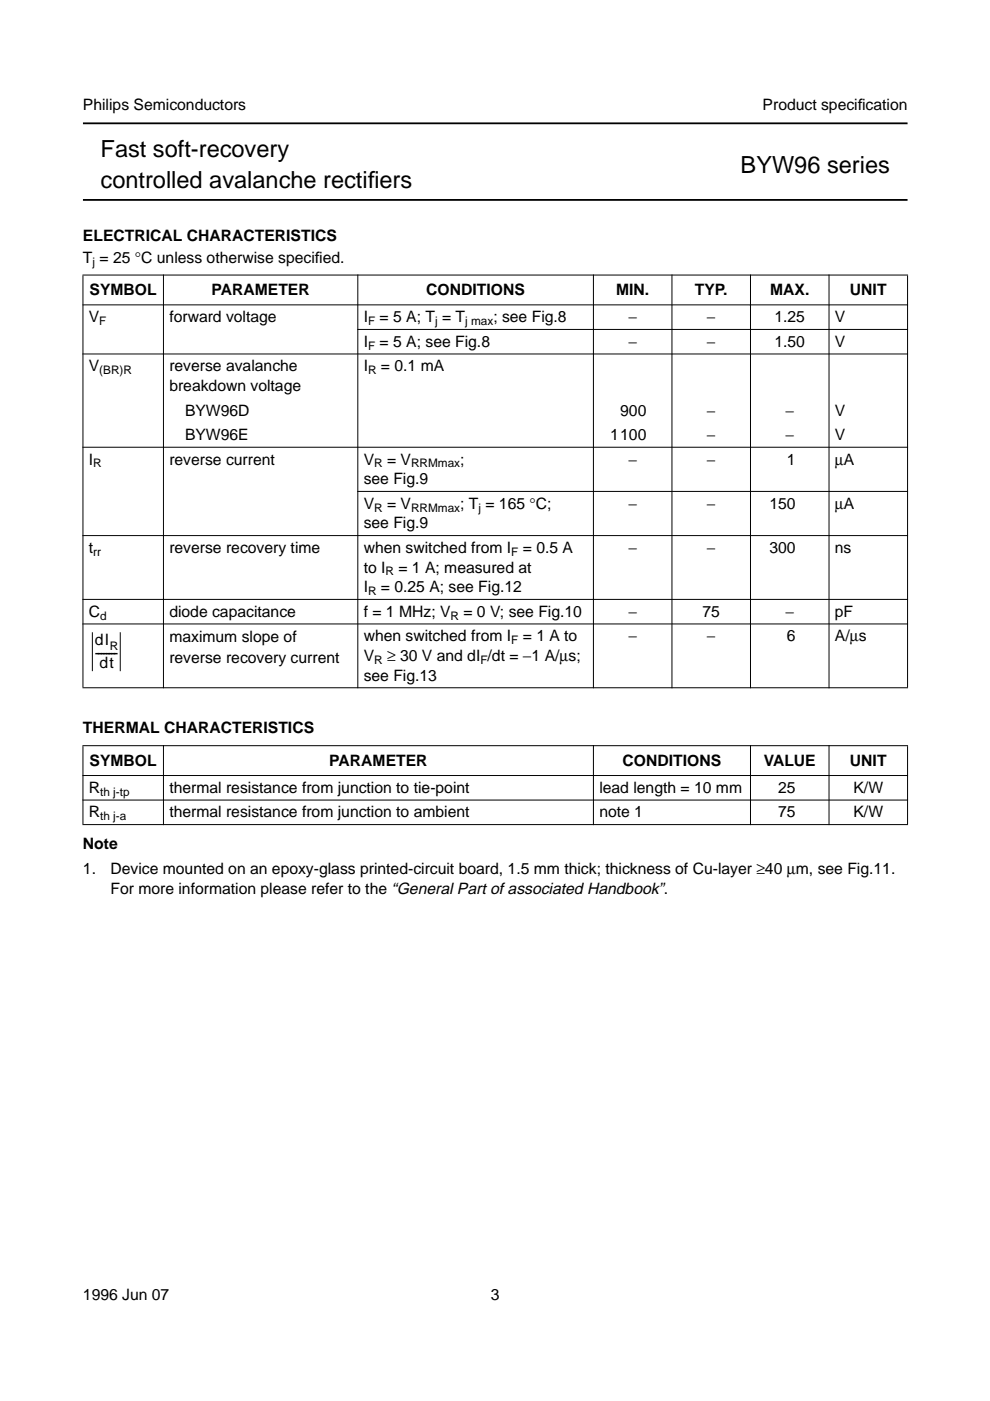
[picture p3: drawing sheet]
<svg xmlns="http://www.w3.org/2000/svg" width="210mm" height="297mm" viewBox="0 0 210 297" stroke-linecap="round" stroke-linejoin="round" font-family="sans-serif">
<defs><g id="words">
<g font-size="5">
<text x="21.3" y="33.3">Fast soft-recovery</text>
<text x="21.3" y="39.9">controlled avalanche rectif</text>
<text x="78" y="39.9">iers</text>
<text x="157" y="36.6">BYW96 series</text>
</g>
<g font-size="3.3">
<text x="17.6" y="23.4">Philips Semiconductors</text>
<text x="161.7" y="23.4">Product specif</text>
<text x="181.9" y="23.4">ication</text>
<text x="17.6" y="51.1">ELECTRICAL CHARACTERISTICS</text>
<text x="17.6" y="55.8">T = 25 °C unless otherwise specif</text>
<text x="66.8" y="55.8">ied.</text>
<text x="19" y="62.6">SYMBOL</text>
<text x="44.8" y="62.6">PARAMETER</text>
<text x="90.4" y="62.6">CONDITIONS</text>
<text x="130.6" y="62.6">MIN.</text>
<text x="147.3" y="62.6">TYP.</text>
<text x="163.3" y="62.6">MAX.</text>
<text x="180.2" y="62.6">UNIT</text>
<text x="18.8" y="68.3">V</text>
<text x="35.9" y="68.3">forward voltage</text>
<text x="77.1" y="68.3">I</text>
<text x="80.5" y="68.3">= 5 A; T = T</text>
<text x="104.6" y="68.3">; see Fig.8</text>
<text x="133.2" y="68.3">−</text>
<text x="149.9" y="68.3">−</text>
<text x="164.2" y="68.3">1.25</text>
<text x="177" y="68.3">V</text>
<text x="77.1" y="73.5">I</text>
<text x="80.5" y="73.5">= 5 A; see Fig.8</text>
<text x="133.2" y="73.5">−</text>
<text x="149.9" y="73.5">−</text>
<text x="164.2" y="73.5">1.50</text>
<text x="177" y="73.5">V</text>
<text x="18.8" y="78.7">V</text>
<text x="35.9" y="78.7">reverse avalanche</text>
<text x="35.9" y="82.9">breakdown voltage</text>
<text x="77.1" y="78.7">I</text>
<text x="80.8" y="78.7">= 0.1 mA</text>
<text x="39.2" y="88.1">BYW96D</text>
<text x="131.5" y="88.1">900</text>
<text x="149.9" y="88.1">−</text>
<text x="166.5" y="88.1">−</text>
<text x="177" y="88.1">V</text>
<text x="39.2" y="93.3">BYW96E</text>
<text x="129.4" y="93.3">1100</text>
<text x="149.9" y="93.3">−</text>
<text x="166.5" y="93.3">−</text>
<text x="177" y="93.3">V</text>
<text x="18.8" y="98.5">I</text>
<text x="35.9" y="98.5">reverse current</text>
<text x="77.1" y="98.5">V</text>
<text x="82.1" y="98.5">= V</text>
<text x="97.6" y="98.5">;</text>
<text x="133.2" y="98.5">−</text>
<text x="149.9" y="98.5">−</text>
<text x="166.8" y="98.5">1</text>
<text x="177" y="98.5">µA</text>
<text x="77.1" y="102.7">see Fig.9</text>
<text x="77.1" y="107.9">V</text>
<text x="82.1" y="107.9">= V</text>
<text x="97.6" y="107.9">; T = 165 °C;</text>
<text x="133.2" y="107.9">−</text>
<text x="149.9" y="107.9">−</text>
<text x="163.1" y="107.9">150</text>
<text x="177" y="107.9">µA</text>
<text x="77.1" y="112">see Fig.9</text>
<text x="18.8" y="117.2">t</text>
<text x="35.9" y="117.2">reverse recovery time</text>
<text x="77.1" y="117.2">when switched from I</text>
<text x="110.8" y="117.2">= 0.5 A</text>
<text x="133.2" y="117.2">−</text>
<text x="149.9" y="117.2">−</text>
<text x="163.1" y="117.2">300</text>
<text x="177" y="117.2">ns</text>
<text x="77.1" y="125.6">I</text>
<text x="77.1" y="121.4">to I</text>
<text x="80.8" y="125.6">= 0.25 A; see Fig.12</text>
<text x="84.5" y="121.4">= 1 A; measured at</text>
<text x="18.8" y="130.8">C</text>
<text x="35.9" y="130.8">diode capacitance</text>
<text x="77.1" y="130.8">f = 1 MHz; V</text>
<text x="98.3" y="130.8">= 0 V; see Fig.10</text>
<text x="133.2" y="130.8">−</text>
<text x="148.9" y="130.8">75</text>
<text x="166.5" y="130.8">−</text>
<text x="177" y="130.8">pF</text>
<text x="20.1" y="136.7">dI</text>
<text x="35.9" y="136.2">maximum slope of</text>
<text x="77.1" y="136">when switched from I</text>
<text x="110.8" y="136">= 1 A to</text>
<text x="133.2" y="136">−</text>
<text x="149.9" y="136">−</text>
<text x="166.8" y="136">6</text>
<text x="177" y="136">A/µs</text>
<text x="20.1" y="139.6">--------</text>
<text x="21.1" y="141.7">dt</text>
<text x="35.9" y="140.5">reverse recovery current</text>
<text x="77.1" y="140.1">V</text>
<text x="82.1" y="140.1">≥ 30 V and dI /dt = −1 A/µs;</text>
<text x="77.1" y="144.3">see Fig.13</text>
<text x="17.6" y="155.3">THERMAL CHARACTERISTICS</text>
<text x="19" y="162.4">SYMBOL</text>
<text x="69.8" y="162.4">PARAMETER</text>
<text x="132" y="162.4">CONDITIONS</text>
<text x="161.9" y="162.4">VALUE</text>
<text x="180.2" y="162.4">UNIT</text>
<text x="18.8" y="173.3">R</text>
<text x="18.8" y="168.1">R</text>
<text x="35.9" y="168.1">thermal resistance from junction to tie-point</text>
<text x="35.9" y="173.3">thermal resistance from junction to ambient</text>
<text x="127.1" y="168.1">lead length = 10 mm</text>
<text x="127.1" y="173.3">note 1</text>
<text x="165" y="168.1">25</text>
<text x="165" y="173.3">75</text>
<text x="181" y="168.1">K/W</text>
<text x="181" y="173.3">K/W</text>
<text x="17.6" y="180">Note</text>
<text x="17.6" y="185.4">1.</text>
<text x="23.4" y="185.4">Device mounted on an epoxy-glass printed-circuit board, 1.5 mm thick; thickness of Cu-layer ≥40 µm, see Fig.11.</text>
<text x="23.4" y="189.5">For more information please refer to the “General Part of associated Handbook”.</text>
<text x="17.6" y="275.6">1996 Jun 07</text>
<text x="104.1" y="275.6">3</text>
</g>
<g font-size="2.5">
<text x="19.6" y="56.4">j</text>
<text x="21.1" y="68.9">F</text>
<text x="78" y="68.9">F</text>
<text x="92.2" y="68.9">j</text>
<text x="98.6" y="68.9">j max</text>
<text x="78" y="74.1">F</text>
<text x="21.1" y="79.3">(BR)R</text>
<text x="78" y="79.3">R</text>
<text x="19.8" y="99.1">R</text>
<text x="79.3" y="99.1">R</text>
<text x="87.2" y="99.1">RRMmax</text>
<text x="79.3" y="108.5">R</text>
<text x="87.2" y="108.5">RRMmax</text>
<text x="101.4" y="108.5">j</text>
<text x="19.8" y="117.8">rr</text>
<text x="108.4" y="117.8">F</text>
<text x="81.7" y="122">R</text>
<text x="21.2" y="131.4">d</text>
<text x="78" y="126.2">R</text>
<text x="95.5" y="131.4">R</text>
<text x="23.3" y="137.8">R</text>
<text x="108.4" y="136.6">F</text>
<text x="79.3" y="140.7">R</text>
<text x="101.9" y="140.7">F</text>
<text x="21.2" y="168.7">th j-tp</text>
<text x="21.2" y="173.9">th j-a</text>
</g>
</g></defs>
<path d="M17.6 26.2h174.8M17.6 42.4h174.8" fill="none" stroke="#000" stroke-width=".38"/>
<g fill="#000" stroke="#000" stroke-width=".21">
<path d="M17.5 58.3h175zM17.5 64.6h175zM75.8 69.8h116.7zM17.5 75.1h175zM17.5 94.8h175zM75.8 104.2h116.7zM17.5 113.6h175zM17.5 127.1h175zM17.5 132.3h175zM17.6 58.4v87.3zM34.7 58.2v87.7zM75.9 58.2v87.7z"/>
<path d="M125.8 58.2v87.7zM142.5 58.2v87.7zM159.1 58.2v87.7zM175.8 58.2v87.7zM192.4 58.4v87.3zM17.5 145.8h175zM17.5 158.1h175zM17.6 158.2v16.5zM34.7 158v16.9zM125.8 158v16.9zM159.1 158v16.9zM175.8 158v16.9z"/>
<path d="M192.4 158.2v16.5zM17.5 164.4h175zM17.5 169.6h175zM17.5 174.8h175z"/>
</g>
<path d="M19.6 134.2v8M25.5 134.2v8" fill="none" stroke="#000" stroke-width=".21"/>
<use href="#words"/>
</svg>
